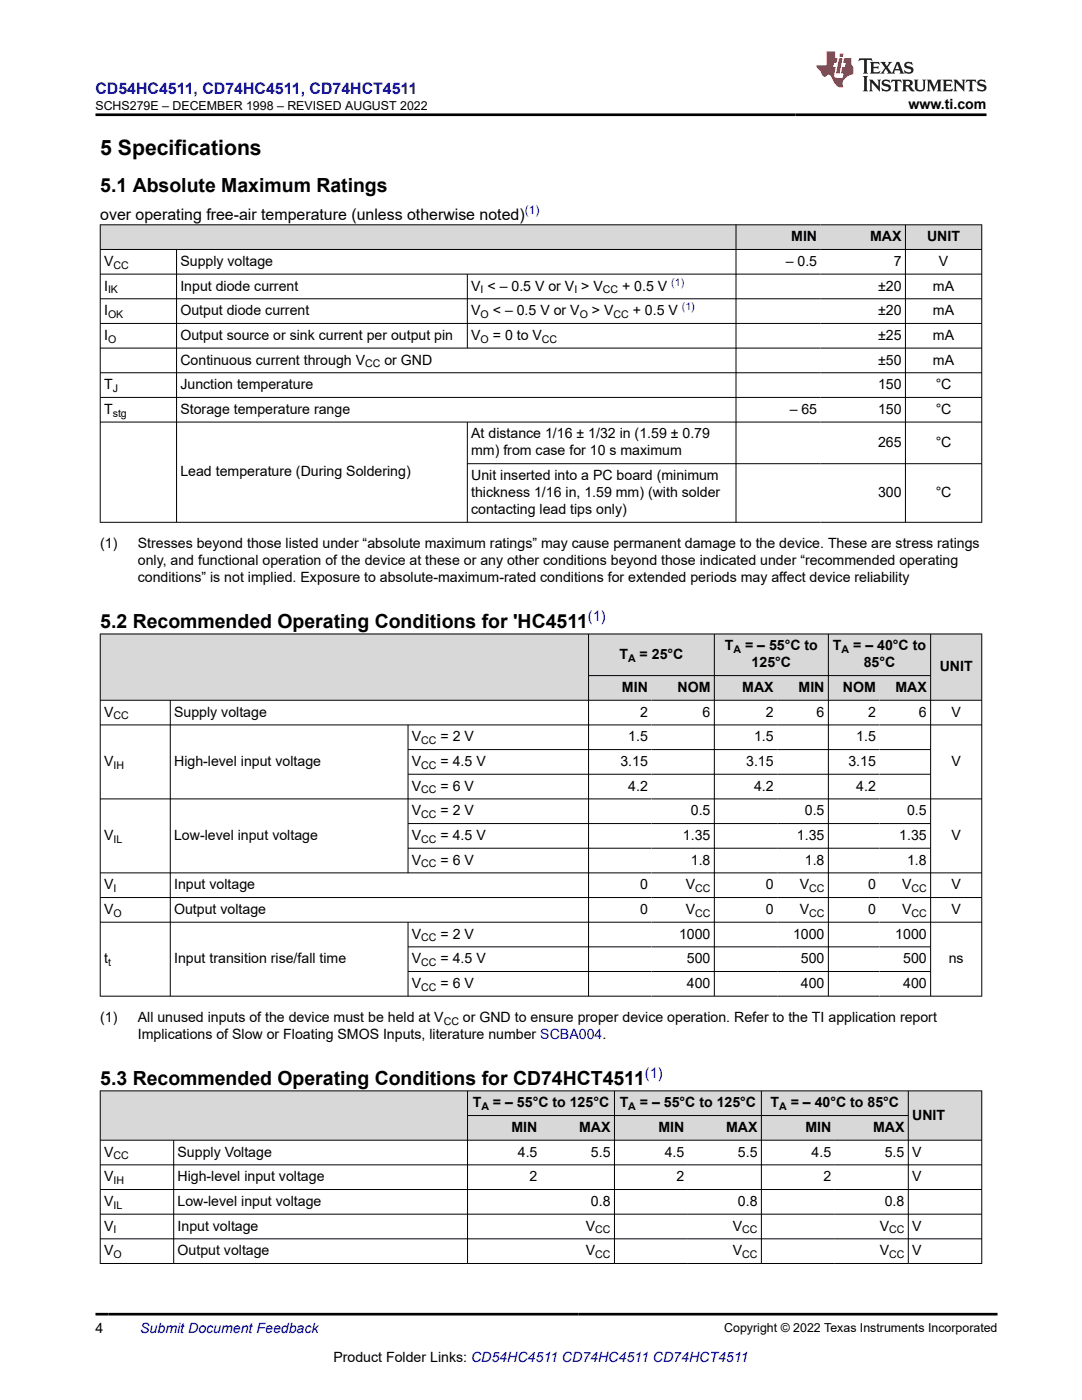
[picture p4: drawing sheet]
<svg xmlns="http://www.w3.org/2000/svg" width="216mm" height="279mm" viewBox="0 0 216 279" stroke-linecap="round" stroke-linejoin="round" font-family="sans-serif">
<defs><g id="words">
<text font-size="4.2" x="20" y="30.9">5 Specifications</text>
<g font-size="3.9">
<text x="20" y="38.4">5.1 Absolute Maximum Ratings</text>
<text x="20" y="125.3">5.2 Recommended Operating Conditions for 'HC4511</text>
<text x="20" y="216.4">5.3 Recommended Operating Conditions for CD74HCT4511</text>
</g>
<text font-size="3.2" fill="#00f" x="19.1" y="18.7">CD54HC4511, CD74HC4511, CD74HCT4511</text>
<text font-size="3.2" x="20" y="43.8">over operating free-air temperature (unless otherwise noted)</text>
<g font-size="2.9" fill="#00f">
<text x="117.3" y="124">(1)</text>
<text x="128.7" y="215.1">(1)</text>
</g>
<g font-size="2.8">
<text x="181.3" y="21.8">www.ti.com</text>
<text x="20.8" y="53.1">V</text>
<text x="36" y="53.1">Supply voltage</text>
<text x="156.8" y="53.1">– 0.5</text>
<text x="157.9" y="48.1">MIN</text>
<text x="173.6" y="48.1">MAX</text>
<text x="178.3" y="53.1">7</text>
<text x="185" y="48.1">UNIT</text>
<text x="187.3" y="53.1">V</text>
<text x="20.8" y="58">I</text>
<text x="36" y="58">Input diode current</text>
<text x="94" y="58">V &lt; – 0.5 V or V &gt; V</text>
<text x="124.1" y="58">+ 0.5 V</text>
<text x="175.2" y="58">±20</text>
<text x="186.2" y="58">mA</text>
<text x="20.8" y="62.9">I</text>
<text x="36" y="62.9">Output diode current</text>
<text x="94" y="62.9">V</text>
<text x="98.3" y="62.9">&lt; – 0.5 V or V</text>
<text x="118.1" y="62.9">&gt; V</text>
<text x="126.3" y="62.9">+ 0.5 V</text>
<text x="175.2" y="62.9">±20</text>
<text x="186.2" y="62.9">mA</text>
<text x="20.8" y="67.8">I</text>
<text x="36" y="67.8">Output source or sink current per output pin</text>
<text x="94" y="67.8">V</text>
<text x="98.3" y="67.8">= 0 to V</text>
<text x="175.2" y="67.8">±25</text>
<text x="186.2" y="67.8">mA</text>
<text x="20.8" y="77.7">T</text>
<text x="36" y="72.7">Continuous current through V</text>
<text x="36" y="77.7">Junction temperature</text>
<text x="76.7" y="72.7">or GND</text>
<text x="175.2" y="77.7">150</text>
<text x="175.2" y="72.7">±50</text>
<text x="186.2" y="72.7">mA</text>
<text x="186.7" y="77.7">°C</text>
<text x="20.8" y="82.6">T</text>
<text x="36" y="82.6">Storage temperature range</text>
<text x="157.6" y="82.6">– 65</text>
<text x="175.2" y="82.6">150</text>
<text x="186.7" y="82.6">°C</text>
<text x="94" y="87.5">At distance 1/16 ± 1/32 in (1.59 ± 0.79</text>
<text x="175.2" y="89.2">265</text>
<text x="186.7" y="89.2">°C</text>
<text x="36" y="95">Lead temperature (During Soldering)</text>
<text x="94" y="90.9">mm) from case for 10 s maximum</text>
<text x="94" y="95.8">Unit inserted into a PC board (minimum</text>
<text x="94" y="99.2">thickness 1/16 in, 1.59 mm) (with solder</text>
<text x="175.2" y="99.2">300</text>
<text x="186.7" y="99.2">°C</text>
<text x="94" y="102.6">contacting lead tips only)</text>
<text x="20" y="109.4">(1)</text>
<text x="27.5" y="109.4">Stresses beyond those listed under “absolute maximum ratings” may cause permanent damage to the device. These are stress ratings</text>
<text x="27.5" y="112.8">only, and functional operation of the device at these or any other conditions beyond those indicated under “recommended operating</text>
<text x="27.5" y="116.2">conditions” is not implied. Exposure to absolute-maximum-rated conditions for extended periods may affect device reliability</text>
<text x="123.6" y="131.5">T</text>
<text x="127.6" y="131.5">= 25°C</text>
<text x="144.6" y="129.8">T</text>
<text x="148.7" y="129.8">= – 55°C to</text>
<text x="166.2" y="129.8">T</text>
<text x="170.2" y="129.8">= – 40°C to</text>
<text x="150" y="133.2">125°C</text>
<text x="172.3" y="133.2">85°C</text>
<text x="187.5" y="134">UNIT</text>
<text x="20.8" y="143">V</text>
<text x="34.7" y="143">Supply voltage</text>
<text x="124.1" y="138.1">MIN</text>
<text x="127.7" y="143">2</text>
<text x="135.2" y="138.1">NOM</text>
<text x="140.2" y="143">6</text>
<text x="148.1" y="138.1">MAX</text>
<text x="152.8" y="143">2</text>
<text x="159.3" y="138.1">MIN</text>
<text x="163" y="143">6</text>
<text x="168.2" y="138.1">NOM</text>
<text x="173.2" y="143">2</text>
<text x="178.7" y="138.1">MAX</text>
<text x="183.4" y="143">6</text>
<text x="189.9" y="143">V</text>
<text x="82.2" y="147.9">V</text>
<text x="87.9" y="147.9">= 2 V</text>
<text x="125.4" y="147.9">1.5</text>
<text x="150.5" y="147.9">1.5</text>
<text x="170.9" y="147.9">1.5</text>
<text x="20.8" y="152.9">V</text>
<text x="34.7" y="152.9">High-level input voltage</text>
<text x="82.2" y="152.9">V</text>
<text x="87.9" y="152.9">= 4.5 V</text>
<text x="123.8" y="152.9">3.15</text>
<text x="148.9" y="152.9">3.15</text>
<text x="169.3" y="152.9">3.15</text>
<text x="189.9" y="152.9">V</text>
<text x="82.2" y="157.8">V</text>
<text x="87.9" y="157.8">= 6 V</text>
<text x="125.4" y="157.8">4.2</text>
<text x="150.5" y="157.8">4.2</text>
<text x="170.9" y="157.8">4.2</text>
<text x="20.8" y="167.6">V</text>
<text x="34.7" y="167.6">Low-level input voltage</text>
<text x="82.2" y="162.7">V</text>
<text x="82.2" y="167.6">V</text>
<text x="87.9" y="162.7">= 2 V</text>
<text x="87.9" y="167.6">= 4.5 V</text>
<text x="136.3" y="167.6">1.35</text>
<text x="137.8" y="162.7">0.5</text>
<text x="159" y="167.6">1.35</text>
<text x="160.6" y="162.7">0.5</text>
<text x="179.4" y="167.6">1.35</text>
<text x="181" y="162.7">0.5</text>
<text x="189.9" y="167.6">V</text>
<text x="82.2" y="172.6">V</text>
<text x="87.9" y="172.6">= 6 V</text>
<text x="137.8" y="172.6">1.8</text>
<text x="160.6" y="172.6">1.8</text>
<text x="181" y="172.6">1.8</text>
<text x="20.8" y="177.5">V</text>
<text x="34.7" y="177.5">Input voltage</text>
<text x="127.7" y="177.5">0</text>
<text x="136.8" y="177.5">V</text>
<text x="152.8" y="177.5">0</text>
<text x="159.6" y="177.5">V</text>
<text x="173.2" y="177.5">0</text>
<text x="180" y="177.5">V</text>
<text x="189.9" y="177.5">V</text>
<text x="20.8" y="182.4">V</text>
<text x="34.7" y="182.4">Output voltage</text>
<text x="127.7" y="182.4">0</text>
<text x="136.8" y="182.4">V</text>
<text x="152.8" y="182.4">0</text>
<text x="159.6" y="182.4">V</text>
<text x="173.2" y="182.4">0</text>
<text x="180" y="182.4">V</text>
<text x="189.9" y="182.4">V</text>
<text x="82.2" y="187.3">V</text>
<text x="87.9" y="187.3">= 2 V</text>
<text x="135.5" y="187.3">1000</text>
<text x="158.2" y="187.3">1000</text>
<text x="178.7" y="187.3">1000</text>
<text x="20.8" y="192.2">t</text>
<text x="34.7" y="192.2">Input transition rise/fall time</text>
<text x="82.2" y="192.2">V</text>
<text x="82.2" y="197.2">V</text>
<text x="87.9" y="192.2">= 4.5 V</text>
<text x="87.9" y="197.2">= 6 V</text>
<text x="137.1" y="192.2">500</text>
<text x="137.1" y="197.2">400</text>
<text x="159.8" y="192.2">500</text>
<text x="159.8" y="197.2">400</text>
<text x="180.2" y="192.2">500</text>
<text x="180.2" y="197.2">400</text>
<text x="189.3" y="192.2">ns</text>
<text x="20" y="204">(1)</text>
<text x="27.5" y="204">All unused inputs of the device must be held at V</text>
<text x="92.4" y="204">or GND to ensure proper device operation. Refer to the TI application report</text>
<text x="27.5" y="207.3">Implications of Slow or Floating SMOS Inputs, literature number SCBA004.</text>
<text x="94.3" y="221">T</text>
<text x="98.4" y="221">= – 55°C to 125°C</text>
<text x="123.6" y="221">T</text>
<text x="127.7" y="221">= – 55°C to 125°C</text>
<text x="153.8" y="221">T</text>
<text x="157.8" y="221">= – 40°C to 85°C</text>
<text x="102.1" y="225.9">MIN</text>
<text x="115.6" y="225.9">MAX</text>
<text x="131.4" y="225.9">MIN</text>
<text x="144.9" y="225.9">MAX</text>
<text x="160.7" y="225.9">MIN</text>
<text x="174.2" y="225.9">MAX</text>
<text x="182" y="223.4">UNIT</text>
<text x="20.8" y="230.8">V</text>
<text x="35.4" y="230.8">Supply Voltage</text>
<text x="103.3" y="230.8">4.5</text>
<text x="117.9" y="230.8">5.5</text>
<text x="132.6" y="230.8">4.5</text>
<text x="147.2" y="230.8">5.5</text>
<text x="162" y="230.8">4.5</text>
<text x="176.6" y="230.8">5.5</text>
<text x="182" y="230.8">V</text>
<text x="20.8" y="235.7">V</text>
<text x="35.4" y="235.7">High-level input voltage</text>
<text x="105.7" y="235.7">2</text>
<text x="135" y="235.7">2</text>
<text x="164.3" y="235.7">2</text>
<text x="182" y="235.7">V</text>
<text x="20.8" y="240.7">V</text>
<text x="20.8" y="245.6">V</text>
<text x="35.4" y="240.7">Low-level input voltage</text>
<text x="35.4" y="245.6">Input voltage</text>
<text x="116.9" y="245.6">V</text>
<text x="117.9" y="240.7">0.8</text>
<text x="146.2" y="245.6">V</text>
<text x="147.2" y="240.7">0.8</text>
<text x="175.5" y="245.6">V</text>
<text x="176.6" y="240.7">0.8</text>
<text x="182" y="245.6">V</text>
<text x="20.8" y="250.5">V</text>
<text x="35.4" y="250.5">Output voltage</text>
<text x="116.9" y="250.5">V</text>
<text x="146.2" y="250.5">V</text>
<text x="175.5" y="250.5">V</text>
<text x="182" y="250.5">V</text>
<text x="19.1" y="266.1">4</text>
<text x="66.5" y="271.7">Product Folder Links: CD54HC4511 CD74HC4511 CD74HCT4511</text>
</g>
<text font-size="2.8" fill="#00f" x="28" y="266.1">Submit Document Feedback</text>
<g font-size="2.5">
<text x="19" y="21.9">SCHS279E – DECEMBER 1998 – REVISED AUGUST 2022</text>
<text x="144.5" y="265.8">Copyright © 2022 Texas Instruments Incorporated</text>
</g>
<text font-size="2.4" fill="#00f" x="104.7" y="42.8">(1)</text>
<g font-size="2.1">
<text x="22.6" y="53.6">CC</text>
<text x="21.6" y="58.5">IK</text>
<text x="95.9" y="58.5">I</text>
<text x="114.6" y="58.5">I</text>
<text x="120.3" y="58.5">CC</text>
<text x="21.6" y="63.5">OK</text>
<text x="95.9" y="63.5">O</text>
<text x="115.7" y="63.5">O</text>
<text x="122.4" y="63.5">CC</text>
<text x="21.6" y="68.4">O</text>
<text x="95.9" y="68.4">O</text>
<text x="108.1" y="68.4">CC</text>
<text x="72.9" y="73.3">CC</text>
<text x="22.5" y="78.2">J</text>
<text x="22.5" y="83.2">stg</text>
<text x="146.4" y="130.4">A</text>
<text x="167.9" y="130.4">A</text>
<text x="125.3" y="132.1">A</text>
<text x="22.6" y="143.6">CC</text>
<text x="84.1" y="148.5">CC</text>
<text x="22.6" y="153.4">IH</text>
<text x="84.1" y="153.4">CC</text>
<text x="84.1" y="158.4">CC</text>
<text x="84.1" y="163.3">CC</text>
<text x="22.6" y="168.2">IL</text>
<text x="84.1" y="168.2">CC</text>
<text x="84.1" y="173.1">CC</text>
<text x="22.6" y="178">I</text>
<text x="138.7" y="178">CC</text>
<text x="161.5" y="178">CC</text>
<text x="181.9" y="178">CC</text>
<text x="22.6" y="183">O</text>
<text x="138.7" y="183">CC</text>
<text x="161.5" y="183">CC</text>
<text x="181.9" y="183">CC</text>
<text x="84.1" y="187.9">CC</text>
<text x="21.6" y="192.8">t</text>
<text x="84.1" y="192.8">CC</text>
<text x="84.1" y="197.7">CC</text>
<text x="88.5" y="204.5">CC</text>
<text x="96.1" y="221.5">A</text>
<text x="125.4" y="221.5">A</text>
<text x="155.5" y="221.5">A</text>
<text x="22.6" y="231.4">CC</text>
<text x="22.6" y="236.3">IH</text>
<text x="22.6" y="241.2">IL</text>
<text x="22.6" y="246.2">I</text>
<text x="22.6" y="251.1">O</text>
<text x="118.8" y="246.2">CC</text>
<text x="118.8" y="251.1">CC</text>
<text x="148.1" y="246.2">CC</text>
<text x="148.1" y="251.1">CC</text>
<text x="177.4" y="246.2">CC</text>
<text x="177.4" y="251.1">CC</text>
</g>
<g font-size="2.1" fill="#00f">
<text x="133.9" y="57">(1)</text>
<text x="136.1" y="62">(1)</text>
</g>
</g></defs>
<g fill="#d8d8d8">
<path d="M20 44.9h175.9v4.9h-175.9z" fill-rule="evenodd"/>
<path d="M20.1 44.9h126.7v4.8h-126.7z" fill-rule="evenodd"/>
<path d="M146.9 44.9h16.9v4.8h-16.9z" fill-rule="evenodd"/>
<path d="M163.8 44.9h16.8v4.8h-16.8z" fill-rule="evenodd"/>
<path d="M180.7 44.9h15.1v4.8h-15.1z" fill-rule="evenodd"/>
</g>
<g fill="none" stroke="#000" stroke-width=".2">
<path d="M19.9 44.9h176.1M19.9 49.8h176.1M19.9 54.7h176.1M19.9 59.6h176.1M20 44.8v59.5M35.2 49.8v54.5M93.3 54.7v14.8M146.9 44.8v59.5M180.7 44.8v59.5M195.9 44.8v59.5M19.9 64.5h176.1M19.9 69.5h176.1"/>
<path d="M19.9 74.4h176.1M19.9 79.3h176.1M19.9 84.2h176.1M93.3 84.2v20.1M93.3 92.5h102.7M196 104.2h-176.1"/>
</g>
<g fill="#d8d8d8">
<path d="M20 126.5h175.9v8.3h-175.9z" fill-rule="evenodd"/>
<path d="M20.1 126.6h97.3v13.1h-97.3z" fill-rule="evenodd"/>
<path d="M117.5 126.6h25v8.2h-25z" fill-rule="evenodd"/>
<path d="M142.6 126.6h22.6v8.2h-22.6z" fill-rule="evenodd"/>
<path d="M165.4 126.6h20.2v8.2h-20.2z" fill-rule="evenodd"/>
<path d="M185.8 126.6h10v13.1h-10z" fill-rule="evenodd"/>
<path d="M117.5 134.9h12.5v4.8h-12.5z" fill-rule="evenodd"/>
<path d="M130 134.9h12.5v4.8h-12.5z" fill-rule="evenodd"/>
<path d="M142.6 134.9h12.5v4.8h-12.5z" fill-rule="evenodd"/>
<path d="M155.1 134.9h10.1v4.8h-10.1z" fill-rule="evenodd"/>
<path d="M165.4 134.9h10.1v4.8h-10.1z" fill-rule="evenodd"/>
<path d="M175.5 134.9h10.1v4.8h-10.1z" fill-rule="evenodd"/>
</g>
<g fill="none" stroke="#000" stroke-width=".2">
<path d="M19.9 126.5h176.1M19.9 139.8h176.1M20 126.5v72.4M34 139.8v59.1M117.4 126.5v72.4M117.4 134.8h68.4M142.5 126.5v72.4M165.3 126.5v72.4M185.7 126.5v72.4M195.9 126.5v72.4M19.9 144.7h176.1M19.9 159.4h176.1"/>
<path d="M81.4 144.7v29.6M81.4 149.6h104.4M81.4 154.5h104.4M19.9 174.2h176.1M19.9 179.1h176.1M81.4 164.4h104.4M81.4 169.3h104.4M19.9 184h176.1M19.9 198.8h176.1M81.4 184v14.9M81.4 189h104.4M81.4 193.9h104.4"/>
</g>
<g fill="#d8d8d8">
<path d="M20 217.7h175.9v4.9h-175.9z" fill-rule="evenodd"/>
<path d="M20.1 217.8h73.1v9.7h-73.1z" fill-rule="evenodd"/>
<path d="M93.4 217.8h29.1v4.8h-29.1z" fill-rule="evenodd"/>
<path d="M122.7 217.8h29.2v4.8h-29.2z" fill-rule="evenodd"/>
<path d="M152 217.8h29.2v4.8h-29.2z" fill-rule="evenodd"/>
<path d="M181.3 217.8h14.5v9.7h-14.5z" fill-rule="evenodd"/>
<path d="M93.4 222.7h14.6v4.8h-14.6z" fill-rule="evenodd"/>
<path d="M108 222.7h14.5v4.8h-14.5z" fill-rule="evenodd"/>
<path d="M122.7 222.7h14.6v4.8h-14.6z" fill-rule="evenodd"/>
<path d="M137.3 222.7h14.6v4.8h-14.6z" fill-rule="evenodd"/>
<path d="M152 222.7h14.6v4.8h-14.6z" fill-rule="evenodd"/>
<path d="M166.6 222.7h14.6v4.8h-14.6z" fill-rule="evenodd"/>
</g>
<g fill="none" stroke="#000" stroke-width=".2">
<path d="M19.9 217.7h176.1M20 217.6v34.6M93.3 217.6v34.6M122.6 217.6v34.6M151.9 217.6v34.6M181.2 217.6v34.6M195.9 217.6v34.6M19.9 227.6h176.1M19.9 232.5h176.1M19.9 237.4h176.1M34.7 227.6v24.6M93.3 222.6h88"/>
<path d="M19.9 242.3h176.1M19.9 247.2h176.1M19.9 252.2h176.1"/>
</g>
<path d="M171.5 11.6l-.2 .6 .5-.2h.6v.1v2.2l-.2 .4h1l-.2-.4v-2.2v-.1h.5l.6 .2-.2-.6zM173.6 12.4l.2 .3v1.6l-.2 .4h1.9l.1-.6a1.08 1.08 0 0 1-1.3 .2v-.7h.6l.4 .2v-.7l-.4 .2h-.6v-.5l.2-.2a1 1 0 0 1 1 .3l-.1-.5zM175.7 12.4l.9 1.1-1 1.2h.9l-.2-.2 .5-.8 .4 .8-.2 .2h1.6l-.2-.2 .2-.5h.9l.1 .5-.1 .2h.9l-.2-.4-.8-1.9h-.5l-.9 2.1-.9-1.1 .9-1h-.8l.2 .2-.4 .6-.4-.6 .2-.2zM179 12.8l.4 1h-.7zM180.7 12.5a.65 .65 0 0 0-.2 .7 .65 .65 0 0 0 .6 .5l.6 .1 .1 .3a.79 .79 0 0 1-.7 .4 .79 .79 0 0 1-.7-.5l.1 .7 .2-.1a.93 .93 0 0 0 1.1 0 .93 .93 0 0 0 .4-.9 1.46 1.46 0 0 0-1.2-.6l-.1-.3a1.09 1.09 0 0 1 1.2 .2l-.2-.6-.1 .1-.5-.2zM172.2 15.2l.2 .4v2.2l-.2 .4h1l-.2-.4v-2.2l.2-.4zM173.4 15.9l.2 .4v1.5l-.2 .4h.8l-.3-.4 .1-1.3 1.6 1.8v-2l.2-.4h-.7l.1 .2 .1 1.1-1.2-1.3zM176.2 16a.65 .65 0 0 0-.2 .8 .65 .65 0 0 0 .6 .4l.6 .2 .1 .2a.79 .79 0 0 1-.7 .4 .79 .79 0 0 1-.7-.5l.1 .7 .2-.1a.93 .93 0 0 0 1.1 .1 .93 .93 0 0 0 .4-1 1.46 1.46 0 0 0-1.2-.5l-.1-.4a1.09 1.09 0 0 1 1.2 .2l-.1-.6-.2 .1-.5-.1zM177.9 15.9l-.1 .6a.63 .63 0 0 1 .8-.3v1.6l-.3 .4h1l-.2-.4v-1.6a.66 .66 0 0 1 .8 .3l-.1-.6zM180 15.9l.2 .4v1.5l-.2 .4h1l-.2-.2-.1-.7h.5l.1 .2a.79 .79 0 0 0 1.2 .6l-1-.9a.61 .61 0 0 0 .6-.6 .61 .61 0 0 0-.5-.7zM180.8 16.2h.1a.47 .47 0 0 1 .5 .1 .47 .47 0 0 1 .1 .5l-.1 .1-.7 .1zM182.3 15.9l.2 .2a2.27 2.27 0 0 0 .4 2 1.04 1.04 0 0 0 1.7-.7v-1.3l.2-.2h-.8l.2 .4v1.1a.6 .6 0 0 1-.6 .6 .6 .6 0 0 1-.6-.6v-1.1l.3-.4zM184.9 15.9l.2 .4v1.5l-.2 .4h.8l-.3-.4v-1.4l.9 1.9 .9-1.9v1.4l-.3 .4h1l-.2-.4v-1.5l.2-.4h-.8l-.7 1.5-.6-1.5zM188.1 15.9l.2 .4v1.5l-.2 .4h1.9l.1-.6a1.09 1.09 0 0 1-1.3 .2v-.7h.6l.4 .2v-.6l-.4 .2h-.6v-.6l.2-.1a1.01 1.01 0 0 1 1 .3l-.1-.6zM190.2 15.9l.3 .4v1.5l-.3 .4h.8l-.2-.4v-1.3l1.6 1.8v-2l.2-.4h-.7l.2 .2v1.1l-1.2-1.3zM192.8 15.9l-.1 .6a.63 .63 0 0 1 .8-.3v1.6l-.3 .4h1l-.2-.4v-1.6a.66 .66 0 0 1 .8 .3l-.1-.6zM195.2 16a.65 .65 0 0 0-.2 .8 .65 .65 0 0 0 .6 .4l.6 .2 .2 .2a.79 .79 0 0 1-.7 .4 .79 .79 0 0 1-.7-.5l.1 .7 .2-.1a.93 .93 0 0 0 1 .1 .93 .93 0 0 0 .5-1 1.46 1.46 0 0 0-1.3-.5v-.4a1.09 1.09 0 0 1 1.2 .2l-.2-.6-.2 .1-.5-.1z" fill="#231f20"/>
<path d="M164.9 10.3v2.7h-2l.1 .4 .8 1a.95 .95 0 0 0 1 .9 .59 .59 0 0 1 .5-.4 .59 .59 0 0 1 .5 .3l.4 .8a1.59 1.59 0 0 0 2.1 1.4 1.61 1.61 0 0 1 1-2.3l1-.3-.1-1.5a1.59 1.59 0 0 1-.3-1.7h-1.5l-.2 .9h.6l-.2 .9h-.5l-.2 .9v.3l.4 .1-.1 .9h-.7a.73 .73 0 0 1-1-.7l.3-1.5h-.5l.1-.9h.5l.2-.9h-.5v-1.3zM167.4 11.6l-.6 3.1h.7l.6-3.1zM167.6 10.7l-.1 .6h.7l.1-.6z" fill="#ed1c24"/>
<path d="M19.1 22.9h177.8M19.1 262.3h179.9" fill="none" stroke="#000" stroke-width=".53"/>
<use href="#words"/>
</svg>
